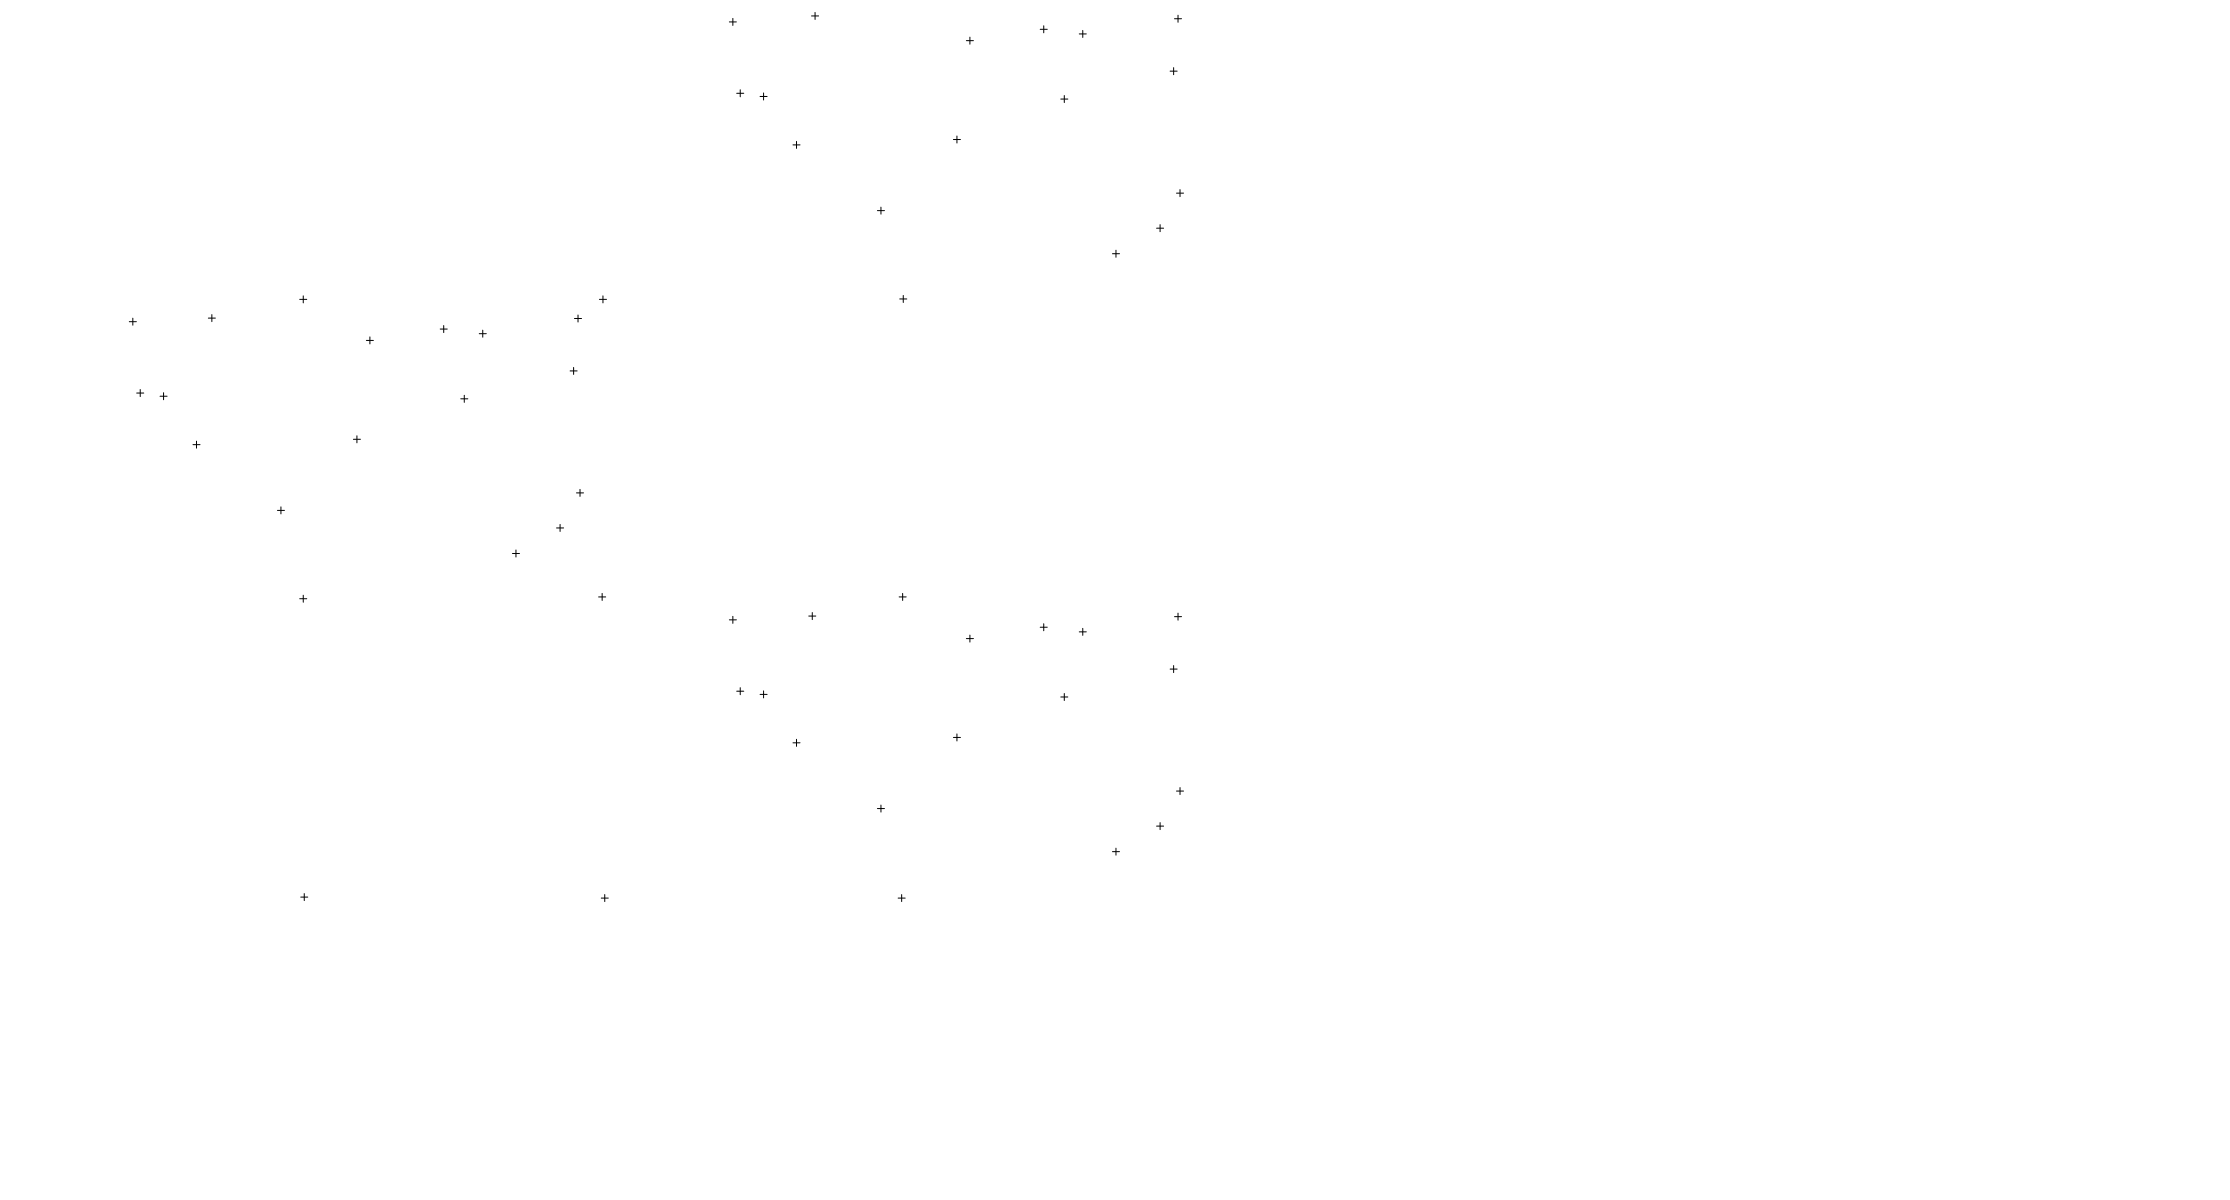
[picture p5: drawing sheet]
<svg xmlns="http://www.w3.org/2000/svg" width="944mm" height="508mm" viewBox="0 0 944 508" stroke-linecap="round" stroke-linejoin="round" font-family="sans-serif">
<g fill="none" stroke="#000" stroke-width=".42">
<path d="M308.7 9.3h3M310.2 7.8v3M343.5 6.8h3M345 5.3v2.9M409.1 17.2h3M410.6 15.7v3M440.4 12.4h2.9M441.8 10.9v3M456.9 14.4h3M458.4 12.9v3M497.2 7.9h3M498.7 6.4v3"/>
<path d="M311.9 39.5h3M313.4 38v3M323.3 39.3v3M495.3 30.1h3M496.8 28.6v3M321.8 40.8h2.9M337.2 59.8v3M403.6 59.1h3M405.1 57.6v3M449.1 41.9h2.9M450.5 40.4v3M335.7 61.3h3"/>
<path d="M371.4 89.2h3M372.9 87.7v3M489.6 96.6h3M491.1 95.1v3M498 81.8h3M499.5 80.3v3M470.9 107.4h3M472.4 105.9v3M54.7 136.2h3M56.2 134.7v3M88.2 134.7h3M89.7 133.2v3"/>
<path d="M126.9 126.7h3M128.4 125.2v3M186.3 139.3h3M187.8 137.8v3M204.4 139.8v3M243.2 134.8h3M244.7 133.3v3M253.8 126.7h2.9M255.3 125.2v3M380.9 126.6h3M382.4 125.1v3M155.1 144.1h3"/>
<path d="M156.6 142.6v3M202.9 141.3h3M241.3 157h3M242.8 155.5v3M57.9 166.4h3M59.4 164.9v3M67.7 167.7h3M69.2 166.2v3M195 168.8h3M196.5 167.3v3M81.7 188.2h3M83.2 186.7v3"/>
<path d="M149.6 186h3M151.1 184.5v3M117.4 216.1h3M118.9 214.6v3M244 208.7h3M245.5 207.2v3M216.9 234.3h3M218.4 232.8v3M235.6 223.5h3M237.1 222v3M126.9 253.5h3M128.4 252v3"/>
<path d="M253.4 252.7h3M254.9 251.2v3M343.9 259.3v3M380.6 252.7h3M382.1 251.2v3M498.7 259.6v3M308.7 262.4h3M310.2 260.9v3M342.4 260.8h3M409.1 270.3h3M410.6 268.8v3M440.4 265.5h2.9"/>
<path d="M441.8 264v3M456.9 267.5h3M458.4 266v3M497.2 261.1h3M311.9 292.6h3M313.4 291.1v3M321.8 294h2.9M323.3 292.5v3M449.1 295.1h2.9M450.5 293.6v3M495.3 283.2h3M496.8 281.8v2.9"/>
<path d="M335.7 314.5h3M337.2 313v3M403.6 312.2h3M405.1 310.7v3M498 334.9h3M499.5 333.4v3M371.4 342.3h3M372.9 340.8v3M472.4 359v3M489.6 349.7h3M491.1 348.2v3M127.3 379.8h3"/>
<path d="M128.8 378.3v3M256 378.7v3M381.7 378.7v3M470.9 360.5h3M254.5 380.2h3M380.2 380.2h3"/>
</g>
</svg>
